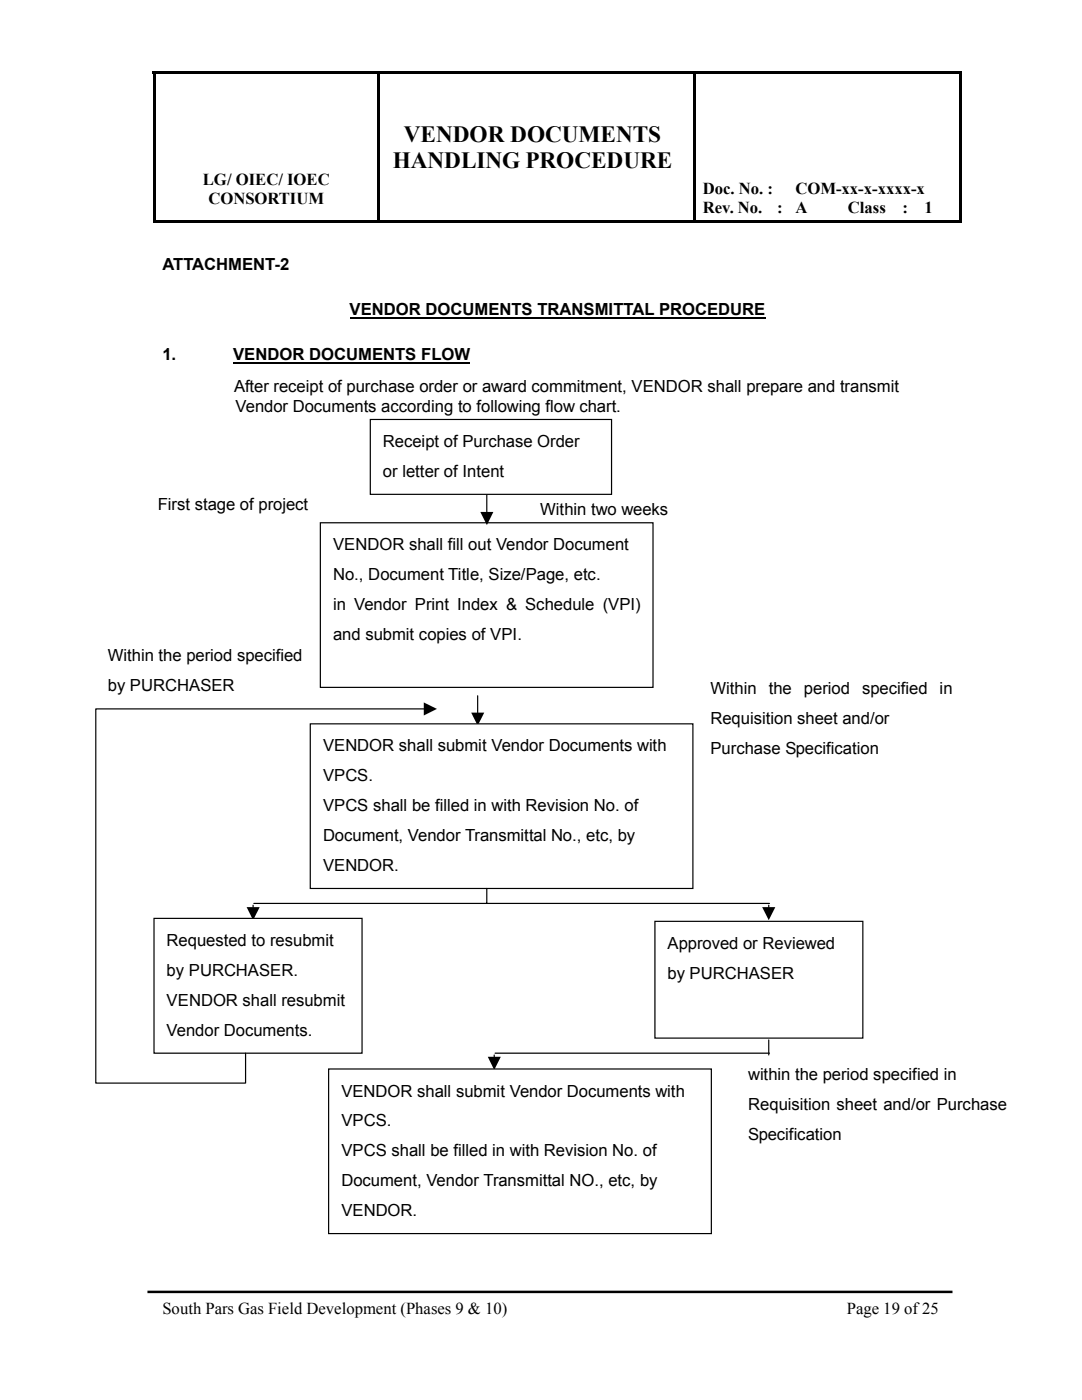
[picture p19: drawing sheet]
<svg xmlns="http://www.w3.org/2000/svg" width="216mm" height="279mm" viewBox="0 0 216 279" stroke-linecap="round" stroke-linejoin="round" font-family="sans-serif">
<defs><g id="words">
<g font-size="4.6">
<text x="80.6" y="28.3">VENDOR DOCUMENTS</text>
<text x="78.4" y="33.6">HANDLING PROCEDURE</text>
</g>
<g font-size="3.3">
<text x="40.5" y="36.8">LG/ OIEC/ IOEC</text>
<text x="41.6" y="40.6">CONSORTIUM</text>
<text x="140.3" y="38.8">Doc. No. :</text>
<text x="158.7" y="38.8">COM-xx-x-xxxx-x</text>
<text x="140.3" y="42.6">Rev. No.</text>
<text x="155" y="42.6">:</text>
<text x="158.7" y="42.6">A</text>
<text x="169.2" y="42.6">Class</text>
<text x="180.1" y="42.6">:</text>
<text x="184.5" y="42.6">1</text>
<text x="32.4" y="54">ATTACHMENT-2</text>
<text x="69.8" y="62.9">VENDOR DOCUMENTS TRANSMITTAL PROCEDURE</text>
<text x="32.4" y="71.9">1.</text>
<text x="46.5" y="71.9">VENDOR DOCUMENTS FLOW</text>
<text x="46.7" y="78.3">After receipt of purchase order or award commitment, VENDOR shall prepare and transmit</text>
<text x="47" y="82.3">Vendor Documents according to following flow chart.</text>
<text x="76.4" y="89.2">Receipt of Purchase Order</text>
<text x="76.4" y="95.2">or letter of Intent</text>
<text x="31.5" y="101.9">First stage of project</text>
<text x="107.8" y="102.7">Within two weeks</text>
<text x="66.5" y="109.8">VENDOR shall fill out Vendor Document</text>
<text x="66.5" y="115.8">No., Document Title, Size/Page, etc.</text>
<text x="66.5" y="121.8">in Vendor Print Index &amp; Schedule (VPI)</text>
<text x="21.5" y="131.9">Within the period specified</text>
<text x="66.5" y="127.7">and submit copies of VPI.</text>
<text x="21.5" y="137.8">by PURCHASER</text>
<text x="141.8" y="138.6">Within</text>
<text x="153.4" y="138.6">the</text>
<text x="160.4" y="138.6">period</text>
<text x="172" y="138.6">specified</text>
<text x="187.5" y="138.6">in</text>
<text x="64.5" y="149.9">VENDOR shall submit Vendor Documents with</text>
<text x="141.8" y="144.6">Requisition sheet and/or</text>
<text x="64.5" y="155.9">VPCS.</text>
<text x="141.8" y="150.5">Purchase Specification</text>
<text x="64.5" y="161.9">VPCS shall be filled in with Revision No. of</text>
<text x="64.5" y="167.9">Document, Vendor Transmittal No., etc, by</text>
<text x="64.5" y="173.8">VENDOR.</text>
<text x="33.3" y="188.8">Requested to resubmit</text>
<text x="133.2" y="189.4">Approved or Reviewed</text>
<text x="33.3" y="194.8">by PURCHASER.</text>
<text x="133.2" y="195.3">by PURCHASER</text>
<text x="33.3" y="200.7">VENDOR shall resubmit</text>
<text x="33.3" y="206.7">Vendor Documents.</text>
<text x="149.3" y="215.5">within the period specified in</text>
<text x="68.1" y="218.8">VENDOR shall submit Vendor Documents with</text>
<text x="149.3" y="221.5">Requisition sheet and/or Purchase</text>
<text x="68.1" y="224.8">VPCS.</text>
<text x="149.3" y="227.5">Specification</text>
<text x="68.1" y="230.8">VPCS shall be filled in with Revision No. of</text>
<text x="68.1" y="236.7">Document, Vendor Transmittal NO., etc, by</text>
<text x="68.1" y="242.7">VENDOR.</text>
<text x="32.4" y="262.2">South Pars Gas Field Development (Phases 9 &amp; 10)</text>
<text x="169" y="262.2">Page 19 of 25</text>
</g>
</g></defs>
<path d="M30.5 14.1h.5v.5h-.5zM30.5 14.1h161.5v.5h-161.5zM30.5 14.6h.5v29.8h-.5zM75.3 14.6h.5v29.8h-.5zM138.3 14.6h.6v29.8h-.6zM191.5 14.1h.5v.5h-.5zM191.5 14.6h.5v29.8h-.5zM30.5 43.9h44.8v.5h-44.8zM75.8 43.9h62.5v.5h-62.5zM138.9 43.9h52.6v.5h-52.6zM191.5 43.9h.5v.5h-.5z" fill="#000"/>
<path d="M29.4 257.8h160.7" fill="none" stroke="#000" stroke-width=".5"/>
<path d="M46.5 72.4h47.3M69.8 63.5h82.9" fill="none" stroke="#000" stroke-width=".36"/>
<path d="M95.3 138.9v3.3M50.5 180.7v.4M153.4 180.7v.4M98.6 210.5v.4M153.4 207.5v3" fill="none" stroke="#000" stroke-width=".24"/>
<path d="M94 142.2h2.6l-1.3 2.6zM49.2 181h2.6l-1.3 2.6zM152.1 181h2.6l-1.3 2.6zM97.3 210.9h2.6l-1.3 2.6z" fill="#000"/>
<g fill="#fff" stroke="#000" stroke-width=".24">
<path d="M73.9 83.7h48.1v15h-48.1z" fill-rule="evenodd"/>
<path d="M63.9 104.3h66.4v32.9h-66.4z" fill-rule="evenodd"/>
<path d="M61.9 144.5h76.4v32.8h-76.4z" fill-rule="evenodd"/>
<path d="M30.7 183.3h41.5v26.9h-41.5z" fill-rule="evenodd"/>
<path d="M130.7 183.9h41.5v23.3h-41.5z" fill-rule="evenodd"/>
<path d="M65.6 213.3h76.3v32.9h-76.3z" fill-rule="evenodd"/>
</g>
<path d="M97.1 98.8v3.4M84.6 141.5h-65.5v74.7h29.9v-6M97.1 177.3v3M50.7 180.3h102.8M98.8 210.2h54.7" fill="none" stroke="#000" stroke-width=".24"/>
<path d="M95.8 102.2h2.6l-1.2 2.6zM84.6 140.2l2.6 1.3-2.6 1.3z" fill="#000"/>
<use href="#words"/>
</svg>
